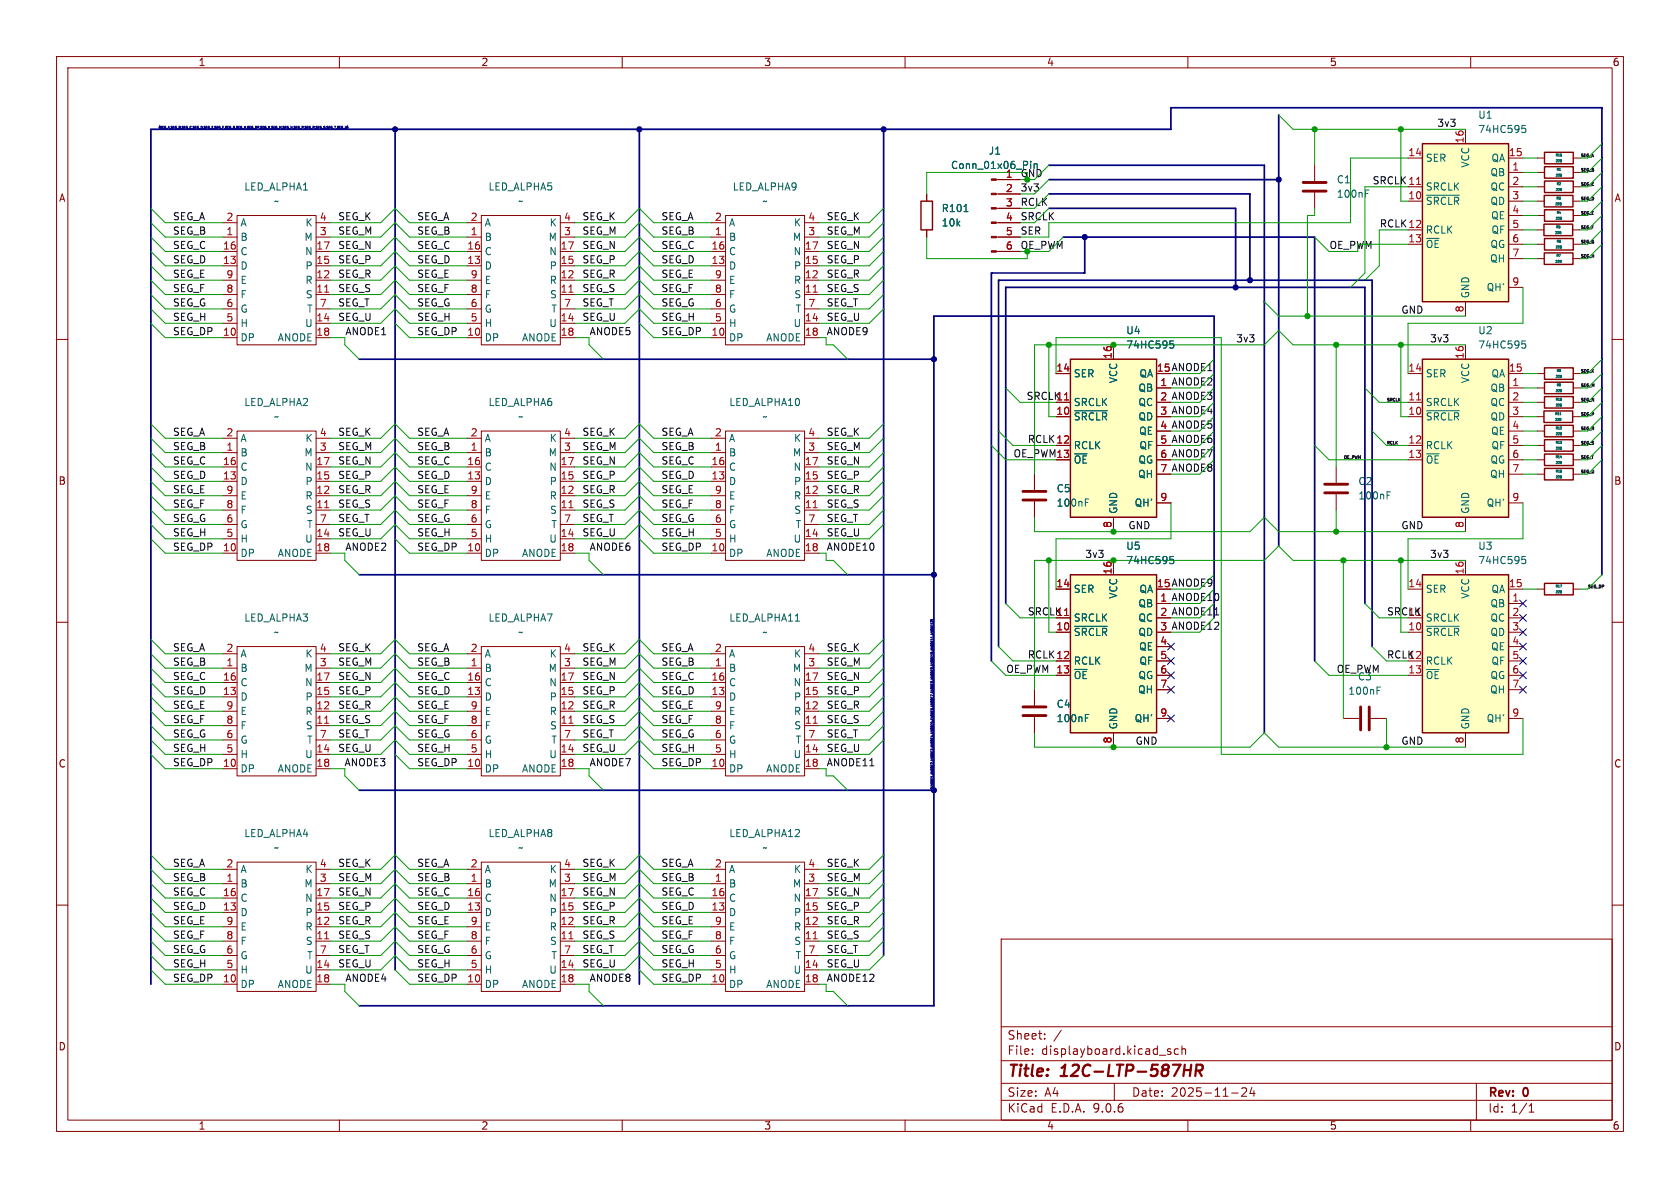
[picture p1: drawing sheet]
<svg xmlns="http://www.w3.org/2000/svg" width="297mm" height="210mm" viewBox="0 0 297 210" stroke-linecap="round" stroke-linejoin="round" font-family="sans-serif">
<defs><g id="words">
<g font-size="2.8" fill="#840000">
<text x="178" y="190.9">Title:</text>
<text x="187.7" y="190.9">12C-LTP-587HR</text>
</g>
<g font-size="2.1" fill="#840000">
<text x="178" y="184">Sheet:</text>
<text x="178" y="186.7">File:</text>
<text x="184.1" y="186.7">displayboard.kicad_sch</text>
<text x="178" y="196.9">KiCad</text>
<text x="178" y="194.1">Size:</text>
<text x="184.7" y="194.1">A4</text>
<text x="185.7" y="196.9">E.D.A.</text>
<text x="193.3" y="196.9">9.0.6</text>
<text x="200" y="194.1">Date:</text>
<text x="207" y="194.1">2025-11-24</text>
<text x="263" y="194.3">Rev:</text>
<text x="263" y="196.9">Id:</text>
<text x="267.1" y="196.9">1/1</text>
<text x="269.4" y="194.3">0</text>
</g>
<g font-size="1.8" fill="#840000">
<text x="35" y="11.9">1</text>
<text x="85" y="11.9">2</text>
<text x="135" y="11.9">3</text>
<text x="185" y="11.9">4</text>
<text x="235" y="11.9">5</text>
<text x="285" y="11.9">6</text>
<text x="10.3" y="35.9">A</text>
<text x="285.3" y="35.9">A</text>
<text x="204.4" y="65.8">15 ANODE1</text>
<text x="205" y="70.9">2 ANODE3</text>
<text x="205" y="75.9">4 ANODE5</text>
<text x="10.3" y="85.9">B</text>
<text x="285.3" y="85.9">B</text>
<text x="204.4" y="103.9">15 ANODE9</text>
<text x="205" y="109">2 ANODE11</text>
<text x="10.3" y="135.9">C</text>
<text x="285.3" y="135.9">C</text>
<text x="10.3" y="185.9">D</text>
<text x="285.3" y="185.9">D</text>
<text x="35" y="199.9">1</text>
<text x="85" y="199.9">2</text>
<text x="135" y="199.9">3</text>
<text x="185" y="199.9">4</text>
<text x="235" y="199.9">5</text>
<text x="285" y="199.9">6</text>
</g>
<g font-size="1.8" fill="#0f0f0f">
<text x="254" y="22.5">3v3</text>
<text x="242.6" y="32.7">SRCLK 11</text>
<text x="30.5" y="41.6">SEG_B</text>
<text x="30.5" y="39">SEG_A</text>
<text x="59.7" y="41.6">SEG_M</text>
<text x="59.7" y="39">SEG_K</text>
<text x="73.7" y="39">SEG_A</text>
<text x="73.7" y="41.6">SEG_B</text>
<text x="102.9" y="39">SEG_K</text>
<text x="102.9" y="41.6">SEG_M</text>
<text x="116.8" y="41.6">SEG_B</text>
<text x="116.8" y="39">SEG_A</text>
<text x="146" y="41.6">SEG_M</text>
<text x="146" y="39">SEG_K</text>
<text x="180.3" y="41.6">SER</text>
<text x="243.8" y="40.3">RCLK 12</text>
<text x="30.5" y="46.6">SEG_D</text>
<text x="30.5" y="44.1">SEG_C</text>
<text x="59.7" y="46.6">SEG_P</text>
<text x="59.7" y="44.1">SEG_N</text>
<text x="73.7" y="46.6">SEG_D</text>
<text x="73.7" y="44.1">SEG_C</text>
<text x="102.9" y="44.1">SEG_N</text>
<text x="102.9" y="46.6">SEG_P</text>
<text x="116.8" y="46.6">SEG_D</text>
<text x="116.8" y="44.1">SEG_C</text>
<text x="146" y="44.1">SEG_N</text>
<text x="146" y="46.6">SEG_P</text>
<text x="30.5" y="51.7">SEG_F</text>
<text x="30.5" y="49.2">SEG_E</text>
<text x="59.7" y="51.7">SEG_S</text>
<text x="59.7" y="49.2">SEG_R</text>
<text x="73.7" y="49.2">SEG_E</text>
<text x="73.7" y="51.7">SEG_F</text>
<text x="102.9" y="49.2">SEG_R</text>
<text x="102.9" y="51.7">SEG_S</text>
<text x="116.8" y="49.2">SEG_E</text>
<text x="116.8" y="51.7">SEG_F</text>
<text x="146" y="49.2">SEG_R</text>
<text x="146" y="51.7">SEG_S</text>
<text x="30.5" y="56.8">SEG_H</text>
<text x="30.5" y="54.3">SEG_G</text>
<text x="30.5" y="59.3">SEG_DP</text>
<text x="59.7" y="56.8">SEG_U</text>
<text x="59.7" y="54.3">SEG_T</text>
<text x="61" y="59.3">ANODE1</text>
<text x="73.7" y="54.3">SEG_G</text>
<text x="73.7" y="59.3">SEG_DP</text>
<text x="73.7" y="56.8">SEG_H</text>
<text x="102.9" y="54.3">SEG_T</text>
<text x="102.9" y="56.8">SEG_U</text>
<text x="104.1" y="59.3">ANODE5</text>
<text x="116.8" y="56.8">SEG_H</text>
<text x="116.8" y="54.3">SEG_G</text>
<text x="116.8" y="59.3">SEG_DP</text>
<text x="146" y="54.3">SEG_T</text>
<text x="146" y="56.8">SEG_U</text>
<text x="146" y="59.3">ANODE9</text>
<text x="247.6" y="55.5">GND</text>
<text x="218.4" y="60.6">3v3</text>
<text x="252.7" y="60.6">3v3</text>
<text x="181.4" y="70.8">SRCLK11</text>
<text x="205" y="68.3">1 ANODE2</text>
<text x="30.5" y="77.1">SEG_A</text>
<text x="59.7" y="77.1">SEG_K</text>
<text x="73.7" y="77.1">SEG_A</text>
<text x="102.9" y="77.1">SEG_K</text>
<text x="116.8" y="77.1">SEG_A</text>
<text x="146" y="77.1">SEG_K</text>
<text x="205" y="73.4">3 ANODE4</text>
<text x="30.5" y="82.2">SEG_C</text>
<text x="30.5" y="79.7">SEG_B</text>
<text x="59.7" y="79.7">SEG_M</text>
<text x="59.7" y="82.2">SEG_N</text>
<text x="73.7" y="79.7">SEG_B</text>
<text x="73.7" y="82.2">SEG_C</text>
<text x="102.9" y="79.7">SEG_M</text>
<text x="102.9" y="82.2">SEG_N</text>
<text x="116.8" y="82.2">SEG_C</text>
<text x="116.8" y="79.7">SEG_B</text>
<text x="146" y="79.7">SEG_M</text>
<text x="146" y="82.2">SEG_N</text>
<text x="179.1" y="80.9">OE_PWM13</text>
<text x="181.6" y="78.4">RCLK 12</text>
<text x="205" y="78.5">5 ANODE6</text>
<text x="205" y="81">6 ANODE7</text>
<text x="205" y="83.6">7 ANODE8</text>
<text x="30.5" y="87.3">SEG_E</text>
<text x="30.5" y="89.8">SEG_F</text>
<text x="30.5" y="84.7">SEG_D</text>
<text x="59.7" y="84.7">SEG_P</text>
<text x="59.7" y="87.3">SEG_R</text>
<text x="59.7" y="89.8">SEG_S</text>
<text x="73.7" y="89.8">SEG_F</text>
<text x="73.7" y="87.3">SEG_E</text>
<text x="73.7" y="84.7">SEG_D</text>
<text x="102.9" y="84.7">SEG_P</text>
<text x="102.9" y="89.8">SEG_S</text>
<text x="102.9" y="87.3">SEG_R</text>
<text x="116.8" y="87.3">SEG_E</text>
<text x="116.8" y="89.8">SEG_F</text>
<text x="116.8" y="84.7">SEG_D</text>
<text x="146" y="84.7">SEG_P</text>
<text x="146" y="87.3">SEG_R</text>
<text x="146" y="89.8">SEG_S</text>
<text x="30.5" y="94.9">SEG_H</text>
<text x="30.5" y="92.4">SEG_G</text>
<text x="59.7" y="92.4">SEG_T</text>
<text x="59.7" y="94.9">SEG_U</text>
<text x="73.7" y="92.4">SEG_G</text>
<text x="73.7" y="94.9">SEG_H</text>
<text x="102.9" y="92.4">SEG_T</text>
<text x="102.9" y="94.9">SEG_U</text>
<text x="116.8" y="94.9">SEG_H</text>
<text x="116.8" y="92.4">SEG_G</text>
<text x="146" y="94.9">SEG_U</text>
<text x="146" y="92.4">SEG_T</text>
<text x="199.4" y="93.6">GND</text>
<text x="247.6" y="93.6">GND</text>
<text x="30.5" y="97.4">SEG_DP</text>
<text x="61" y="97.4">ANODE2</text>
<text x="73.7" y="97.4">SEG_DP</text>
<text x="104.1" y="97.4">ANODE6</text>
<text x="116.8" y="97.4">SEG_DP</text>
<text x="146" y="97.4">ANODE10</text>
<text x="191.8" y="98.7">3v3</text>
<text x="252.7" y="98.7">3v3</text>
<text x="205" y="106.4">1 ANODE10</text>
<text x="181.6" y="108.9">SRCLK</text>
<text x="205" y="111.5">3 ANODE12</text>
<text x="245.1" y="108.9">SRCLK</text>
<text x="248.9" y="109">11</text>
<text x="30.5" y="115.2">SEG_A</text>
<text x="30.5" y="117.8">SEG_B</text>
<text x="59.7" y="115.2">SEG_K</text>
<text x="59.7" y="117.8">SEG_M</text>
<text x="73.7" y="115.2">SEG_A</text>
<text x="73.7" y="117.8">SEG_B</text>
<text x="102.9" y="115.2">SEG_K</text>
<text x="102.9" y="117.8">SEG_M</text>
<text x="116.8" y="117.8">SEG_B</text>
<text x="116.8" y="115.2">SEG_A</text>
<text x="146" y="115.2">SEG_K</text>
<text x="146" y="117.8">SEG_M</text>
<text x="177.8" y="119">OE_PWM 13</text>
<text x="181.6" y="116.5">RCLK 12</text>
<text x="236.2" y="119">OE_PWM</text>
<text x="245.1" y="116.5">RCLK</text>
<text x="248.9" y="116.6">12</text>
<text x="30.5" y="125.4">SEG_E</text>
<text x="30.5" y="120.3">SEG_C</text>
<text x="30.5" y="122.8">SEG_D</text>
<text x="59.7" y="120.3">SEG_N</text>
<text x="59.7" y="125.4">SEG_R</text>
<text x="59.7" y="122.8">SEG_P</text>
<text x="73.7" y="125.4">SEG_E</text>
<text x="73.7" y="122.8">SEG_D</text>
<text x="73.7" y="120.3">SEG_C</text>
<text x="102.9" y="125.4">SEG_R</text>
<text x="102.9" y="122.8">SEG_P</text>
<text x="102.9" y="120.3">SEG_N</text>
<text x="116.8" y="122.8">SEG_D</text>
<text x="116.8" y="120.3">SEG_C</text>
<text x="116.8" y="125.4">SEG_E</text>
<text x="146" y="120.3">SEG_N</text>
<text x="146" y="122.8">SEG_P</text>
<text x="146" y="125.4">SEG_R</text>
<text x="30.5" y="127.9">SEG_F</text>
<text x="30.5" y="130.5">SEG_G</text>
<text x="59.7" y="130.5">SEG_T</text>
<text x="59.7" y="127.9">SEG_S</text>
<text x="73.7" y="130.5">SEG_G</text>
<text x="73.7" y="127.9">SEG_F</text>
<text x="102.9" y="130.5">SEG_T</text>
<text x="102.9" y="127.9">SEG_S</text>
<text x="116.8" y="127.9">SEG_F</text>
<text x="116.8" y="130.5">SEG_G</text>
<text x="146" y="130.5">SEG_T</text>
<text x="146" y="127.9">SEG_S</text>
<text x="200.7" y="131.7">GND</text>
<text x="247.6" y="131.7">GND</text>
<text x="30.5" y="133">SEG_H</text>
<text x="30.5" y="135.5">SEG_DP</text>
<text x="59.7" y="133">SEG_U</text>
<text x="60.8" y="135.5">ANODE3</text>
<text x="73.7" y="135.5">SEG_DP</text>
<text x="73.7" y="133">SEG_H</text>
<text x="102.9" y="133">SEG_U</text>
<text x="104.1" y="135.5">ANODE7</text>
<text x="116.8" y="135.5">SEG_DP</text>
<text x="116.8" y="133">SEG_H</text>
<text x="146" y="133">SEG_U</text>
<text x="146" y="135.5">ANODE11</text>
<text x="30.5" y="155.9">SEG_B</text>
<text x="30.5" y="153.3">SEG_A</text>
<text x="59.7" y="153.3">SEG_K</text>
<text x="59.7" y="155.9">SEG_M</text>
<text x="73.7" y="153.3">SEG_A</text>
<text x="73.7" y="155.9">SEG_B</text>
<text x="102.9" y="155.9">SEG_M</text>
<text x="102.9" y="153.3">SEG_K</text>
<text x="116.8" y="153.3">SEG_A</text>
<text x="116.8" y="155.9">SEG_B</text>
<text x="146" y="155.9">SEG_M</text>
<text x="146" y="153.3">SEG_K</text>
<text x="30.5" y="160.9">SEG_D</text>
<text x="30.5" y="158.4">SEG_C</text>
<text x="59.7" y="158.4">SEG_N</text>
<text x="59.7" y="160.9">SEG_P</text>
<text x="73.7" y="158.4">SEG_C</text>
<text x="73.7" y="160.9">SEG_D</text>
<text x="102.9" y="160.9">SEG_P</text>
<text x="102.9" y="158.4">SEG_N</text>
<text x="116.8" y="158.4">SEG_C</text>
<text x="116.8" y="160.9">SEG_D</text>
<text x="146" y="160.9">SEG_P</text>
<text x="146" y="158.4">SEG_N</text>
<text x="30.5" y="166">SEG_F</text>
<text x="30.5" y="163.5">SEG_E</text>
<text x="59.7" y="166">SEG_S</text>
<text x="59.7" y="163.5">SEG_R</text>
<text x="73.7" y="163.5">SEG_E</text>
<text x="73.7" y="166">SEG_F</text>
<text x="102.9" y="166">SEG_S</text>
<text x="102.9" y="163.5">SEG_R</text>
<text x="116.8" y="163.5">SEG_E</text>
<text x="116.8" y="166">SEG_F</text>
<text x="146" y="163.5">SEG_R</text>
<text x="146" y="166">SEG_S</text>
<text x="30.5" y="171.1">SEG_H</text>
<text x="30.5" y="168.6">SEG_G</text>
<text x="30.5" y="173.6">SEG_DP</text>
<text x="59.7" y="168.6">SEG_T</text>
<text x="59.7" y="171.1">SEG_U</text>
<text x="61" y="173.6">ANODE4</text>
<text x="73.7" y="173.6">SEG_DP</text>
<text x="73.7" y="168.6">SEG_G</text>
<text x="73.7" y="171.1">SEG_H</text>
<text x="102.9" y="171.1">SEG_U</text>
<text x="102.9" y="168.6">SEG_T</text>
<text x="104.1" y="173.6">ANODE8</text>
<text x="116.8" y="168.6">SEG_G</text>
<text x="116.8" y="171.1">SEG_H</text>
<text x="116.8" y="173.6">SEG_DP</text>
<text x="146" y="173.6">ANODE12</text>
<text x="146" y="168.6">SEG_T</text>
<text x="146" y="171.1">SEG_U</text>
</g>
<g font-size="1.8" fill="#006464">
<text x="261.2" y="21.2">U1</text>
<text x="261.2" y="23.7">74HC595</text>
<text x="174.7" y="27.5">J1</text>
<text x="252" y="28.8">SER</text>
<text x="259.9" y="29.7" transform="rotate(-90 259.9 29.7)">VCC</text>
<text x="263.6" y="28.8">QA</text>
<text x="43.1" y="33.9">LED_ALPHA1</text>
<text x="86.3" y="33.9">LED_ALPHA5</text>
<text x="129.4" y="33.9">LED_ALPHA9</text>
<text x="168" y="30.1">Conn_01x06_Pin</text>
<text x="236.2" y="32.6">C1</text>
<text x="236.2" y="35.2">100nF</text>
<text x="252" y="33.9">SRCLK</text>
<text x="263.4" y="31.3">QB</text>
<text x="263.4" y="33.9">QC</text>
<text x="42.4" y="40.2">A</text>
<text x="48.3" y="36.4">~</text>
<text x="53.9" y="40.2">K</text>
<text x="85.6" y="40.2">A</text>
<text x="91.5" y="36.4">~</text>
<text x="97.1" y="40.2">K</text>
<text x="128.8" y="40.2">A</text>
<text x="134.7" y="36.4">~</text>
<text x="140.3" y="40.2">K</text>
<text x="166.4" y="37.7">R101</text>
<text x="166.4" y="40.2">10k</text>
<text x="252" y="36.4">~{SRCLR}</text>
<text x="252" y="41.5">RCLK</text>
<text x="263.4" y="36.4">QD</text>
<text x="263.5" y="39">QE</text>
<text x="263.6" y="41.5">QF</text>
<text x="42.4" y="42.8">B</text>
<text x="42.4" y="45.3">C</text>
<text x="42.4" y="47.9">D</text>
<text x="53.7" y="42.8">M</text>
<text x="53.8" y="45.3">N</text>
<text x="53.9" y="47.9">P</text>
<text x="85.6" y="42.8">B</text>
<text x="85.6" y="45.3">C</text>
<text x="85.6" y="47.9">D</text>
<text x="96.9" y="42.8">M</text>
<text x="97" y="45.3">N</text>
<text x="97.1" y="47.9">P</text>
<text x="128.8" y="42.8">B</text>
<text x="128.8" y="45.3">C</text>
<text x="128.8" y="47.9">D</text>
<text x="140.1" y="42.8">M</text>
<text x="140.2" y="45.3">N</text>
<text x="140.3" y="47.9">P</text>
<text x="252" y="44">~{OE}</text>
<text x="263.3" y="46.6">QH</text>
<text x="263.4" y="44">QG</text>
<text x="42.4" y="50.4">E</text>
<text x="42.4" y="52.9">F</text>
<text x="53.9" y="50.4">R</text>
<text x="54" y="52.9">S</text>
<text x="85.6" y="50.4">E</text>
<text x="85.6" y="52.9">F</text>
<text x="97.1" y="50.4">R</text>
<text x="97.1" y="52.9">S</text>
<text x="128.8" y="50.4">E</text>
<text x="128.8" y="52.9">F</text>
<text x="140.3" y="50.4">R</text>
<text x="140.3" y="52.9">S</text>
<text x="259.9" y="52.8" transform="rotate(-90 259.9 52.8)">GND</text>
<text x="262.7" y="51.7">QH'</text>
<text x="42.4" y="55.5">G</text>
<text x="42.4" y="58">H</text>
<text x="53.8" y="58">U</text>
<text x="54.2" y="55.5">T</text>
<text x="85.6" y="55.5">G</text>
<text x="85.6" y="58">H</text>
<text x="97" y="58">U</text>
<text x="97.4" y="55.5">T</text>
<text x="128.8" y="55.5">G</text>
<text x="128.8" y="58">H</text>
<text x="140.2" y="58">U</text>
<text x="140.6" y="55.5">T</text>
<text x="199" y="59.3">U4</text>
<text x="261.2" y="59.3">U2</text>
<text x="42.4" y="60.6">DP</text>
<text x="49" y="60.6">ANODE</text>
<text x="85.6" y="60.6">DP</text>
<text x="92.2" y="60.6">ANODE</text>
<text x="128.8" y="60.6">DP</text>
<text x="135.4" y="60.6">ANODE</text>
<text x="199" y="61.8">74HC595</text>
<text x="261.2" y="61.8">74HC595</text>
<text x="43.1" y="72">LED_ALPHA2</text>
<text x="86.3" y="72">LED_ALPHA6</text>
<text x="128.8" y="72">LED_ALPHA10</text>
<text x="189.7" y="66.9">SER</text>
<text x="189.7" y="72">SRCLK</text>
<text x="197.7" y="67.8" transform="rotate(-90 197.7 67.8)">VCC</text>
<text x="201.2" y="69.4">QB</text>
<text x="201.2" y="72">QC</text>
<text x="201.3" y="66.9">QA</text>
<text x="252" y="66.9">SER</text>
<text x="252" y="72">SRCLK</text>
<text x="259.9" y="67.8" transform="rotate(-90 259.9 67.8)">VCC</text>
<text x="263.4" y="69.4">QB</text>
<text x="263.4" y="72">QC</text>
<text x="263.6" y="66.9">QA</text>
<text x="48.3" y="74.5">~</text>
<text x="91.5" y="74.5">~</text>
<text x="134.7" y="74.5">~</text>
<text x="189.7" y="74.5">~{SRCLR}</text>
<text x="201.2" y="74.5">QD</text>
<text x="201.3" y="77.1">QE</text>
<text x="252" y="74.5">~{SRCLR}</text>
<text x="263.4" y="74.5">QD</text>
<text x="263.5" y="77.1">QE</text>
<text x="42.4" y="78.3">A</text>
<text x="42.4" y="80.9">B</text>
<text x="42.4" y="83.4">C</text>
<text x="53.7" y="80.9">M</text>
<text x="53.8" y="83.4">N</text>
<text x="53.9" y="78.3">K</text>
<text x="85.6" y="78.3">A</text>
<text x="85.6" y="80.9">B</text>
<text x="85.6" y="83.4">C</text>
<text x="96.9" y="80.9">M</text>
<text x="97" y="83.4">N</text>
<text x="97.1" y="78.3">K</text>
<text x="128.8" y="78.3">A</text>
<text x="128.8" y="80.9">B</text>
<text x="128.8" y="83.4">C</text>
<text x="140.1" y="80.9">M</text>
<text x="140.2" y="83.4">N</text>
<text x="140.3" y="78.3">K</text>
<text x="189.7" y="79.6">RCLK</text>
<text x="189.7" y="82.1">~{OE}</text>
<text x="201.2" y="82.1">QG</text>
<text x="201.3" y="79.6">QF</text>
<text x="252" y="79.6">RCLK</text>
<text x="252" y="82.1">~{OE}</text>
<text x="263.4" y="82.1">QG</text>
<text x="263.6" y="79.6">QF</text>
<text x="42.4" y="86">D</text>
<text x="42.4" y="88.5">E</text>
<text x="53.9" y="86">P</text>
<text x="53.9" y="88.5">R</text>
<text x="85.6" y="86">D</text>
<text x="85.6" y="88.5">E</text>
<text x="97.1" y="86">P</text>
<text x="97.1" y="88.5">R</text>
<text x="128.8" y="86">D</text>
<text x="128.8" y="88.5">E</text>
<text x="140.3" y="86">P</text>
<text x="140.3" y="88.5">R</text>
<text x="186.7" y="87.2">C5</text>
<text x="186.7" y="89.8">100nF</text>
<text x="200.5" y="89.8">QH'</text>
<text x="201.1" y="84.7">QH</text>
<text x="240" y="86">C2</text>
<text x="240" y="88.5">100nF</text>
<text x="262.7" y="89.8">QH'</text>
<text x="263.3" y="84.7">QH</text>
<text x="42.4" y="91">F</text>
<text x="42.4" y="93.6">G</text>
<text x="54" y="91">S</text>
<text x="54.2" y="93.6">T</text>
<text x="85.6" y="91">F</text>
<text x="85.6" y="93.6">G</text>
<text x="97.1" y="91">S</text>
<text x="97.4" y="93.6">T</text>
<text x="128.8" y="91">F</text>
<text x="128.8" y="93.6">G</text>
<text x="140.3" y="91">S</text>
<text x="140.6" y="93.6">T</text>
<text x="197.7" y="90.9" transform="rotate(-90 197.7 90.9)">GND</text>
<text x="259.9" y="90.9" transform="rotate(-90 259.9 90.9)">GND</text>
<text x="42.4" y="96.1">H</text>
<text x="42.4" y="98.7">DP</text>
<text x="49" y="98.7">ANODE</text>
<text x="53.8" y="96.1">U</text>
<text x="85.6" y="96.1">H</text>
<text x="85.6" y="98.7">DP</text>
<text x="92.2" y="98.7">ANODE</text>
<text x="97" y="96.1">U</text>
<text x="128.8" y="96.1">H</text>
<text x="128.8" y="98.7">DP</text>
<text x="135.4" y="98.7">ANODE</text>
<text x="140.2" y="96.1">U</text>
<text x="199" y="97.4">U5</text>
<text x="199" y="99.9">74HC595</text>
<text x="261.2" y="97.4">U3</text>
<text x="261.2" y="99.9">74HC595</text>
<text x="189.7" y="105">SER</text>
<text x="197.7" y="105.9" transform="rotate(-90 197.7 105.9)">VCC</text>
<text x="201.2" y="107.5">QB</text>
<text x="201.3" y="105">QA</text>
<text x="252" y="105">SER</text>
<text x="259.9" y="105.9" transform="rotate(-90 259.9 105.9)">VCC</text>
<text x="263.4" y="107.5">QB</text>
<text x="263.6" y="105">QA</text>
<text x="43.1" y="110.1">LED_ALPHA3</text>
<text x="48.3" y="112.6">~</text>
<text x="86.3" y="110.1">LED_ALPHA7</text>
<text x="91.5" y="112.6">~</text>
<text x="128.8" y="110.1">LED_ALPHA11</text>
<text x="134.7" y="112.6">~</text>
<text x="189.7" y="110.1">SRCLK</text>
<text x="189.7" y="112.6">~{SRCLR}</text>
<text x="201.2" y="110.1">QC</text>
<text x="201.2" y="112.6">QD</text>
<text x="252" y="110.1">SRCLK</text>
<text x="252" y="112.6">~{SRCLR}</text>
<text x="263.4" y="110.1">QC</text>
<text x="263.4" y="112.6">QD</text>
<text x="42.4" y="116.4">A</text>
<text x="42.4" y="119">B</text>
<text x="53.7" y="119">M</text>
<text x="53.9" y="116.4">K</text>
<text x="85.6" y="116.4">A</text>
<text x="85.6" y="119">B</text>
<text x="96.9" y="119">M</text>
<text x="97.1" y="116.4">K</text>
<text x="128.8" y="116.4">A</text>
<text x="128.8" y="119">B</text>
<text x="140.1" y="119">M</text>
<text x="140.3" y="116.4">K</text>
<text x="189.7" y="117.7">RCLK</text>
<text x="201.3" y="115.2">QE</text>
<text x="201.3" y="117.7">QF</text>
<text x="252" y="117.7">RCLK</text>
<text x="263.5" y="115.2">QE</text>
<text x="263.6" y="117.7">QF</text>
<text x="42.4" y="121.5">C</text>
<text x="42.4" y="124.1">D</text>
<text x="53.8" y="121.5">N</text>
<text x="53.9" y="124.1">P</text>
<text x="85.6" y="121.5">C</text>
<text x="85.6" y="124.1">D</text>
<text x="97" y="121.5">N</text>
<text x="97.1" y="124.1">P</text>
<text x="128.8" y="121.5">C</text>
<text x="128.8" y="124.1">D</text>
<text x="140.2" y="121.5">N</text>
<text x="140.3" y="124.1">P</text>
<text x="186.7" y="125.3">C4</text>
<text x="189.7" y="120.2">~{OE}</text>
<text x="201.1" y="122.8">QH</text>
<text x="201.2" y="120.2">QG</text>
<text x="238.3" y="123">100nF</text>
<text x="240" y="120.5">C3</text>
<text x="252" y="120.2">~{OE}</text>
<text x="263.3" y="122.8">QH</text>
<text x="263.4" y="120.2">QG</text>
<text x="42.4" y="126.6">E</text>
<text x="42.4" y="129.1">F</text>
<text x="42.4" y="131.7">G</text>
<text x="53.9" y="126.6">R</text>
<text x="54" y="129.1">S</text>
<text x="54.2" y="131.7">T</text>
<text x="85.6" y="126.6">E</text>
<text x="85.6" y="129.1">F</text>
<text x="85.6" y="131.7">G</text>
<text x="97.1" y="126.6">R</text>
<text x="97.1" y="129.1">S</text>
<text x="97.4" y="131.7">T</text>
<text x="128.8" y="126.6">E</text>
<text x="128.8" y="129.1">F</text>
<text x="128.8" y="131.7">G</text>
<text x="140.3" y="126.6">R</text>
<text x="140.3" y="129.1">S</text>
<text x="140.6" y="131.7">T</text>
<text x="186.7" y="127.9">100nF</text>
<text x="197.7" y="129" transform="rotate(-90 197.7 129)">GND</text>
<text x="200.5" y="127.9">QH'</text>
<text x="259.9" y="129" transform="rotate(-90 259.9 129)">GND</text>
<text x="262.7" y="127.9">QH'</text>
<text x="42.4" y="134.2">H</text>
<text x="42.4" y="136.8">DP</text>
<text x="49" y="136.8">ANODE</text>
<text x="53.8" y="134.2">U</text>
<text x="85.6" y="134.2">H</text>
<text x="85.6" y="136.8">DP</text>
<text x="92.2" y="136.8">ANODE</text>
<text x="97" y="134.2">U</text>
<text x="128.8" y="134.2">H</text>
<text x="128.8" y="136.8">DP</text>
<text x="135.4" y="136.8">ANODE</text>
<text x="140.2" y="134.2">U</text>
<text x="43.1" y="148.2">LED_ALPHA4</text>
<text x="86.3" y="148.2">LED_ALPHA8</text>
<text x="128.8" y="148.2">LED_ALPHA12</text>
<text x="42.4" y="154.5">A</text>
<text x="48.3" y="150.7">~</text>
<text x="53.9" y="154.5">K</text>
<text x="85.6" y="154.5">A</text>
<text x="91.5" y="150.7">~</text>
<text x="97.1" y="154.5">K</text>
<text x="128.8" y="154.5">A</text>
<text x="134.7" y="150.7">~</text>
<text x="140.3" y="154.5">K</text>
<text x="42.4" y="157.1">B</text>
<text x="42.4" y="159.6">C</text>
<text x="53.7" y="157.1">M</text>
<text x="53.8" y="159.6">N</text>
<text x="85.6" y="157.1">B</text>
<text x="85.6" y="159.6">C</text>
<text x="96.9" y="157.1">M</text>
<text x="97" y="159.6">N</text>
<text x="128.8" y="157.1">B</text>
<text x="128.8" y="159.6">C</text>
<text x="140.1" y="157.1">M</text>
<text x="140.2" y="159.6">N</text>
<text x="42.4" y="162.2">D</text>
<text x="42.4" y="164.7">E</text>
<text x="42.4" y="167.2">F</text>
<text x="53.9" y="162.2">P</text>
<text x="53.9" y="164.7">R</text>
<text x="54" y="167.2">S</text>
<text x="85.6" y="162.2">D</text>
<text x="85.6" y="164.7">E</text>
<text x="85.6" y="167.2">F</text>
<text x="97.1" y="162.2">P</text>
<text x="97.1" y="164.7">R</text>
<text x="97.1" y="167.2">S</text>
<text x="128.8" y="162.2">D</text>
<text x="128.8" y="164.7">E</text>
<text x="128.8" y="167.2">F</text>
<text x="140.3" y="162.2">P</text>
<text x="140.3" y="164.7">R</text>
<text x="140.3" y="167.2">S</text>
<text x="42.4" y="169.8">G</text>
<text x="42.4" y="172.3">H</text>
<text x="53.8" y="172.3">U</text>
<text x="54.2" y="169.8">T</text>
<text x="85.6" y="169.8">G</text>
<text x="85.6" y="172.3">H</text>
<text x="97" y="172.3">U</text>
<text x="97.4" y="169.8">T</text>
<text x="128.8" y="169.8">G</text>
<text x="128.8" y="172.3">H</text>
<text x="140.2" y="172.3">U</text>
<text x="140.6" y="169.8">T</text>
<text x="42.4" y="174.9">DP</text>
<text x="49" y="174.9">ANODE</text>
<text x="85.6" y="174.9">DP</text>
<text x="92.2" y="174.9">ANODE</text>
<text x="128.8" y="174.9">DP</text>
<text x="135.4" y="174.9">ANODE</text>
</g>
<g font-size="1.8" fill="#a90000">
<text x="248.9" y="27.7">14</text>
<text x="258.8" y="25.4" transform="rotate(-90 258.8 25.4)">16</text>
<text x="266.7" y="27.7">15</text>
<text x="177.7" y="31.5">1</text>
<text x="177.7" y="34">2</text>
<text x="248.9" y="35.3">10</text>
<text x="267.3" y="30.2">1</text>
<text x="267.3" y="32.8">2</text>
<text x="267.3" y="35.3">3</text>
<text x="39.9" y="39.1">2</text>
<text x="39.9" y="41.7">1</text>
<text x="56.4" y="39.1">4</text>
<text x="56.4" y="41.7">3</text>
<text x="83.1" y="39.1">2</text>
<text x="83.1" y="41.7">1</text>
<text x="99.6" y="39.1">4</text>
<text x="99.6" y="41.7">3</text>
<text x="126.3" y="39.1">2</text>
<text x="126.3" y="41.7">1</text>
<text x="142.8" y="39.1">4</text>
<text x="142.8" y="41.7">3</text>
<text x="177.7" y="36.6">3</text>
<text x="177.7" y="39.1">4</text>
<text x="177.7" y="41.7">5</text>
<text x="267.3" y="37.8">4</text>
<text x="267.3" y="40.4">5</text>
<text x="39.3" y="44.2">16</text>
<text x="39.3" y="46.7">13</text>
<text x="55.8" y="44.2">17</text>
<text x="55.8" y="46.7">15</text>
<text x="82.5" y="44.2">16</text>
<text x="82.5" y="46.7">13</text>
<text x="99" y="44.2">17</text>
<text x="99" y="46.7">15</text>
<text x="125.7" y="44.2">16</text>
<text x="125.7" y="46.7">13</text>
<text x="142.2" y="44.2">17</text>
<text x="142.2" y="46.7">15</text>
<text x="177.7" y="44.2">6</text>
<text x="248.9" y="42.9">13</text>
<text x="267.3" y="42.9">6</text>
<text x="267.3" y="45.5">7</text>
<text x="39.9" y="49.3">9</text>
<text x="39.9" y="51.8">8</text>
<text x="55.8" y="49.3">12</text>
<text x="55.8" y="51.8">11</text>
<text x="83.1" y="49.3">9</text>
<text x="83.1" y="51.8">8</text>
<text x="99" y="49.3">12</text>
<text x="99" y="51.8">11</text>
<text x="126.3" y="49.3">9</text>
<text x="126.3" y="51.8">8</text>
<text x="142.2" y="49.3">12</text>
<text x="142.2" y="51.8">11</text>
<text x="267.3" y="50.5">9</text>
<text x="39.3" y="59.4">10</text>
<text x="39.9" y="54.4">6</text>
<text x="39.9" y="56.9">5</text>
<text x="55.8" y="56.9">14</text>
<text x="55.8" y="59.4">18</text>
<text x="56.4" y="54.4">7</text>
<text x="82.5" y="59.4">10</text>
<text x="83.1" y="54.4">6</text>
<text x="83.1" y="56.9">5</text>
<text x="99" y="56.9">14</text>
<text x="99" y="59.4">18</text>
<text x="99.6" y="54.4">7</text>
<text x="125.7" y="59.4">10</text>
<text x="126.3" y="54.4">6</text>
<text x="126.3" y="56.9">5</text>
<text x="142.2" y="56.9">14</text>
<text x="142.2" y="59.4">18</text>
<text x="142.8" y="54.4">7</text>
<text x="258.8" y="55.3" transform="rotate(-90 258.8 55.3)">8</text>
<text x="186.6" y="65.8">14</text>
<text x="196.6" y="63.5" transform="rotate(-90 196.6 63.5)">16</text>
<text x="204.4" y="65.8">15</text>
<text x="248.9" y="65.8">14</text>
<text x="258.8" y="63.5" transform="rotate(-90 258.8 63.5)">16</text>
<text x="266.7" y="65.8">15</text>
<text x="186.6" y="70.9">11</text>
<text x="205" y="68.3">1</text>
<text x="205" y="70.9">2</text>
<text x="248.9" y="70.9">11</text>
<text x="267.3" y="68.3">1</text>
<text x="267.3" y="70.9">2</text>
<text x="39.9" y="77.2">2</text>
<text x="56.4" y="77.2">4</text>
<text x="83.1" y="77.2">2</text>
<text x="99.6" y="77.2">4</text>
<text x="126.3" y="77.2">2</text>
<text x="142.8" y="77.2">4</text>
<text x="186.6" y="73.4">10</text>
<text x="205" y="73.4">3</text>
<text x="205" y="75.9">4</text>
<text x="248.9" y="73.4">10</text>
<text x="267.3" y="73.4">3</text>
<text x="267.3" y="75.9">4</text>
<text x="39.3" y="82.3">16</text>
<text x="39.9" y="79.8">1</text>
<text x="55.8" y="82.3">17</text>
<text x="56.4" y="79.8">3</text>
<text x="82.5" y="82.3">16</text>
<text x="83.1" y="79.8">1</text>
<text x="99" y="82.3">17</text>
<text x="99.6" y="79.8">3</text>
<text x="125.7" y="82.3">16</text>
<text x="126.3" y="79.8">1</text>
<text x="142.2" y="82.3">17</text>
<text x="142.8" y="79.8">3</text>
<text x="186.6" y="78.5">12</text>
<text x="186.6" y="81">13</text>
<text x="205" y="78.5">5</text>
<text x="205" y="81">6</text>
<text x="205" y="83.6">7</text>
<text x="248.9" y="78.5">12</text>
<text x="248.9" y="81">13</text>
<text x="267.3" y="78.5">5</text>
<text x="267.3" y="81">6</text>
<text x="267.3" y="83.6">7</text>
<text x="39.3" y="84.8">13</text>
<text x="39.9" y="87.4">9</text>
<text x="39.9" y="89.9">8</text>
<text x="55.8" y="84.8">15</text>
<text x="55.8" y="87.4">12</text>
<text x="55.8" y="89.9">11</text>
<text x="82.5" y="84.8">13</text>
<text x="83.1" y="87.4">9</text>
<text x="83.1" y="89.9">8</text>
<text x="99" y="84.8">15</text>
<text x="99" y="87.4">12</text>
<text x="99" y="89.9">11</text>
<text x="125.7" y="84.8">13</text>
<text x="126.3" y="87.4">9</text>
<text x="126.3" y="89.9">8</text>
<text x="142.2" y="84.8">15</text>
<text x="142.2" y="87.4">12</text>
<text x="142.2" y="89.9">11</text>
<text x="205" y="88.6">9</text>
<text x="267.3" y="88.6">9</text>
<text x="39.9" y="92.5">6</text>
<text x="39.9" y="95">5</text>
<text x="55.8" y="95">14</text>
<text x="56.4" y="92.5">7</text>
<text x="83.1" y="92.5">6</text>
<text x="83.1" y="95">5</text>
<text x="99" y="95">14</text>
<text x="99.6" y="92.5">7</text>
<text x="126.3" y="92.5">6</text>
<text x="126.3" y="95">5</text>
<text x="142.2" y="95">14</text>
<text x="142.8" y="92.5">7</text>
<text x="196.6" y="93.4" transform="rotate(-90 196.6 93.4)">8</text>
<text x="258.8" y="93.4" transform="rotate(-90 258.8 93.4)">8</text>
<text x="39.3" y="97.5">10</text>
<text x="55.8" y="97.5">18</text>
<text x="82.5" y="97.5">10</text>
<text x="99" y="97.5">18</text>
<text x="125.7" y="97.5">10</text>
<text x="142.2" y="97.5">18</text>
<text x="196.6" y="101.6" transform="rotate(-90 196.6 101.6)">16</text>
<text x="258.8" y="101.6" transform="rotate(-90 258.8 101.6)">16</text>
<text x="186.6" y="103.9">14</text>
<text x="204.4" y="103.9">15</text>
<text x="205" y="106.4">1</text>
<text x="248.9" y="103.9">14</text>
<text x="266.7" y="103.9">15</text>
<text x="267.3" y="106.4">1</text>
<text x="186.6" y="109">11</text>
<text x="186.6" y="111.5">10</text>
<text x="205" y="109">2</text>
<text x="205" y="111.5">3</text>
<text x="248.9" y="111.5">10</text>
<text x="267.3" y="109">2</text>
<text x="267.3" y="111.5">3</text>
<text x="39.9" y="115.3">2</text>
<text x="39.9" y="117.9">1</text>
<text x="56.4" y="115.3">4</text>
<text x="56.4" y="117.9">3</text>
<text x="83.1" y="115.3">2</text>
<text x="83.1" y="117.9">1</text>
<text x="99.6" y="115.3">4</text>
<text x="99.6" y="117.9">3</text>
<text x="126.3" y="115.3">2</text>
<text x="126.3" y="117.9">1</text>
<text x="142.8" y="115.3">4</text>
<text x="142.8" y="117.9">3</text>
<text x="186.6" y="116.6">12</text>
<text x="186.6" y="119.1">13</text>
<text x="205" y="114">4</text>
<text x="205" y="116.6">5</text>
<text x="205" y="119.1">6</text>
<text x="248.9" y="119.1">13</text>
<text x="267.3" y="114">4</text>
<text x="267.3" y="116.6">5</text>
<text x="267.3" y="119.1">6</text>
<text x="39.3" y="120.4">16</text>
<text x="39.3" y="122.9">13</text>
<text x="39.9" y="125.5">9</text>
<text x="55.8" y="120.4">17</text>
<text x="55.8" y="122.9">15</text>
<text x="55.8" y="125.5">12</text>
<text x="82.5" y="120.4">16</text>
<text x="82.5" y="122.9">13</text>
<text x="83.1" y="125.5">9</text>
<text x="99" y="120.4">17</text>
<text x="99" y="122.9">15</text>
<text x="99" y="125.5">12</text>
<text x="125.7" y="120.4">16</text>
<text x="125.7" y="122.9">13</text>
<text x="126.3" y="125.5">9</text>
<text x="142.2" y="120.4">17</text>
<text x="142.2" y="122.9">15</text>
<text x="142.2" y="125.5">12</text>
<text x="205" y="121.7">7</text>
<text x="267.3" y="121.7">7</text>
<text x="39.9" y="128">8</text>
<text x="39.9" y="130.6">6</text>
<text x="55.8" y="128">11</text>
<text x="56.4" y="130.6">7</text>
<text x="83.1" y="128">8</text>
<text x="83.1" y="130.6">6</text>
<text x="99" y="128">11</text>
<text x="99.6" y="130.6">7</text>
<text x="126.3" y="128">8</text>
<text x="126.3" y="130.6">6</text>
<text x="142.2" y="128">11</text>
<text x="142.8" y="130.6">7</text>
<text x="196.6" y="131.5" transform="rotate(-90 196.6 131.5)">8</text>
<text x="205" y="126.7">9</text>
<text x="258.8" y="131.5" transform="rotate(-90 258.8 131.5)">8</text>
<text x="267.3" y="126.7">9</text>
<text x="39.3" y="135.6">10</text>
<text x="39.9" y="133.1">5</text>
<text x="55.8" y="133.1">14</text>
<text x="55.8" y="135.6">18</text>
<text x="82.5" y="135.6">10</text>
<text x="83.1" y="133.1">5</text>
<text x="99" y="133.1">14</text>
<text x="99" y="135.6">18</text>
<text x="125.7" y="135.6">10</text>
<text x="126.3" y="133.1">5</text>
<text x="142.2" y="133.1">14</text>
<text x="142.2" y="135.6">18</text>
<text x="39.9" y="153.4">2</text>
<text x="39.9" y="156">1</text>
<text x="56.4" y="153.4">4</text>
<text x="56.4" y="156">3</text>
<text x="83.1" y="153.4">2</text>
<text x="83.1" y="156">1</text>
<text x="99.6" y="153.4">4</text>
<text x="99.6" y="156">3</text>
<text x="126.3" y="153.4">2</text>
<text x="126.3" y="156">1</text>
<text x="142.8" y="153.4">4</text>
<text x="142.8" y="156">3</text>
<text x="39.3" y="158.5">16</text>
<text x="39.3" y="161">13</text>
<text x="55.8" y="158.5">17</text>
<text x="55.8" y="161">15</text>
<text x="82.5" y="158.5">16</text>
<text x="82.5" y="161">13</text>
<text x="99" y="158.5">17</text>
<text x="99" y="161">15</text>
<text x="125.7" y="158.5">16</text>
<text x="125.7" y="161">13</text>
<text x="142.2" y="158.5">17</text>
<text x="142.2" y="161">15</text>
<text x="39.9" y="163.6">9</text>
<text x="39.9" y="166.1">8</text>
<text x="55.8" y="163.6">12</text>
<text x="55.8" y="166.1">11</text>
<text x="83.1" y="163.6">9</text>
<text x="83.1" y="166.1">8</text>
<text x="99" y="163.6">12</text>
<text x="99" y="166.1">11</text>
<text x="126.3" y="163.6">9</text>
<text x="126.3" y="166.1">8</text>
<text x="142.2" y="163.6">12</text>
<text x="142.2" y="166.1">11</text>
<text x="39.3" y="173.7">10</text>
<text x="39.9" y="168.7">6</text>
<text x="39.9" y="171.2">5</text>
<text x="55.8" y="171.2">14</text>
<text x="55.8" y="173.7">18</text>
<text x="56.4" y="168.7">7</text>
<text x="82.5" y="173.7">10</text>
<text x="83.1" y="168.7">6</text>
<text x="83.1" y="171.2">5</text>
<text x="99" y="171.2">14</text>
<text x="99" y="173.7">18</text>
<text x="99.6" y="168.7">7</text>
<text x="125.7" y="173.7">10</text>
<text x="126.3" y="168.7">6</text>
<text x="126.3" y="171.2">5</text>
<text x="142.2" y="171.2">14</text>
<text x="142.2" y="173.7">18</text>
<text x="142.8" y="168.7">7</text>
</g>
<g font-size="1.8" fill="#009600">
<text x="180.3" y="33.9">3v3</text>
<text x="180.3" y="31.4">GND</text>
<text x="180.3" y="39">SRCLK</text>
<text x="180.3" y="36.5">RCLK</text>
<text x="180.3" y="44.1">OE_PWM</text>
<text x="234.9" y="44.1">OE_PWM</text>
</g>
<g font-size=".7" fill="#0f0f0f">
<text x="279.4" y="27.8">SEG_A</text>
<text x="279.4" y="35.4">SEG_D</text>
<text x="279.4" y="32.9">SEG_C</text>
<text x="279.4" y="30.3">SEG_B</text>
<text x="279.4" y="40.5">SEG_F</text>
<text x="279.4" y="38">SEG_E</text>
<text x="279.4" y="45.6">SEG_H</text>
<text x="279.4" y="43">SEG_G</text>
<text x="279.4" y="65.9">SEG_K</text>
<text x="245.1" y="71">SRCLK</text>
<text x="279.4" y="68.4">SEG_M</text>
<text x="279.4" y="71">SEG_N</text>
<text x="279.4" y="76.1">SEG_R</text>
<text x="279.4" y="73.5">SEG_P</text>
<text x="237.5" y="81.1">OE_PWM</text>
<text x="245.1" y="78.6">RCLK</text>
<text x="279.4" y="81.1">SEG_T</text>
<text x="279.4" y="78.6">SEG_S</text>
<text x="279.4" y="83.7">SEG_U</text>
<text x="280.7" y="104">SEG_DP</text>
</g>
<g font-size=".5" fill="#000084">
<text x="27.9" y="22.8">{SEG_A,SEG_B,SEG_C,SEG_D,SEG_E,SEG_F,SEG_G,SEG_H,SEG_DP,SEG_K,SEG_M,SEG_N,SEG_P,SEG_R,SEG_S,SEG_T,SEG_U}</text>
<text x="165" y="139.7" transform="rotate(-90 165 139.7)">{ANODE1,ANODE2,ANODE3,ANODE4,ANODE5,ANODE6,ANODE7,ANODE8,ANODE9,ANODE10,ANODE11,ANODE12}</text>
</g>
<g font-size=".5" fill="#006464">
<text x="274.9" y="27.8">R15</text>
<text x="274.9" y="28.8">220</text>
<text x="274.9" y="33.9">220</text>
<text x="274.9" y="31.3">220</text>
<text x="275.1" y="35.4">R3</text>
<text x="275.1" y="32.8">R2</text>
<text x="275.1" y="30.3">R1</text>
<text x="274.8" y="41.5">220</text>
<text x="274.9" y="36.4">220</text>
<text x="274.9" y="38.9">220</text>
<text x="275" y="40.5">R5</text>
<text x="275.1" y="37.9">R4</text>
<text x="274.9" y="46.6">220</text>
<text x="274.9" y="44">220</text>
<text x="275.1" y="45.5">R7</text>
<text x="275.1" y="43">R6</text>
<text x="275.1" y="65.9">R8</text>
<text x="274.9" y="70.9">R10</text>
<text x="274.9" y="72">220</text>
<text x="274.9" y="69.4">220</text>
<text x="274.9" y="66.9">220</text>
<text x="275.1" y="68.4">R9</text>
<text x="274.8" y="73.5">R11</text>
<text x="274.8" y="74.5">220</text>
<text x="274.9" y="76">R12</text>
<text x="274.9" y="77">220</text>
<text x="274.9" y="81.1">R14</text>
<text x="274.9" y="83.6">R16</text>
<text x="274.9" y="78.6">R13</text>
<text x="274.9" y="82.1">220</text>
<text x="274.9" y="79.6">220</text>
<text x="274.9" y="84.7">220</text>
<text x="274.9" y="104">R17</text>
<text x="274.9" y="105">220</text>
</g>
</g></defs>
<g fill="none" stroke="#840000" stroke-width=".18">
<path d="M10 10h277v190h-277zM12 12h273v186h-273zM60 10v2M110 10v2M160 10v2M210 10v2M260 10v2M10 60h2M285 60h2M10 110h2M285 110h2M10 160h2"/>
<path d="M177 166h108v32h-108zM285 160h2M60 198v2M110 198v2M160 198v2M177 194.5h108M177 191.5h108M177 187.5h108M177 181.5h108M182.5 186.3v.1M182.5 185.5v.1M184.7 183.6v.1"/>
<path d="M184.7 182.8v.1M187.6 182.1l-1.3 2M197 191.5v3M206.4 185.7l.6 .4-.2 .3-.4-.1M207 185.5l-.4-.1-.2 .2M208.3 185.5l-.4-.1-.3 .3v.4l.1 .2h.6M209 185.5l.2-.1 .3 .1 .1 .9M209 184.9v1.5M210 198v2M217.7 193.2h1.2M219.5 192.4l.6-.1 .2 .1 .1 .3-.9 1.1h.9M221.3 192.2l-.3 1.1h.9"/>
<path d="M221.7 192.8v1M260 198v2M261 191.5v6.5M270.3 196.6h.9M270.3 195.5l.4-.4v1.5"/>
</g>
<path d="M209.3 189.2h1.2M210.6 188.2l-.3 2M211.4 189.3h.8a.55 .55 0 0 0 .4-.5 .55 .55 0 0 0-.3-.6h-.7l-.3 2M211.9 189.3l.5 .9" fill="none" stroke="#840000" stroke-width=".4"/>
<path d="M251.5 25.4h15.2v27.9h-15.2z" fill="#ffffc2"/>
<path d="M251.5 25.4h15.2v27.9h-15.2z" fill="none" stroke="#840000" stroke-width=".25"/>
<g fill="none" stroke="#840000" stroke-width=".18">
<path d="M248.9 27.9h2.6M248.9 33h2.6M248.9 35.6h2.6M259.1 22.9v2.5M266.7 27.9h2.5M266.7 33h2.5M266.7 35.6h2.5M266.7 30.5h2.5M266.7 38.1h2.5M248.9 40.6h2.6M248.9 43.2h2.6M259.1 53.3v2.6"/>
<path d="M266.7 40.6h2.5M266.7 43.2h2.5M266.7 45.7h2.5M266.7 50.8h2.5"/>
</g>
<path d="M250.4 32.6h.8" fill="none" stroke="#a90000" stroke-width=".18"/>
<path d="M252.2 34.5h5.8M269.1 22.2h.6M269.2 22.7h.3l.2 .2v.4l-.5 .1" fill="none" stroke="#006464" stroke-width=".18"/>
<path d="M251.5 101.6h15.2v27.9h-15.2z" fill="#ffffc2"/>
<g fill="none" stroke="#840000" stroke-width=".25">
<path d="M273 34.5h5.1v2.1h-5.1zM273 32h5.1v2h-5.1zM273 29.5h5.1v2h-5.1zM273 26.9h5.1v2.1h-5.1zM273 37.1h5.1v2h-5.1zM273 44.7h5.1v2h-5.1zM273 42.2h5.1v2h-5.1zM273 70.1h5.1v2h-5.1zM273 67.6h5.1v2h-5.1zM273 77.7h5.1v2.1h-5.1zM273 75.2h5.1v2h-5.1zM273 80.3h5.1v2h-5.1z"/>
<path d="M273 82.8h5.1v2h-5.1zM251.5 101.6h15.2v27.9h-15.2z"/>
</g>
<g fill="none" stroke="#840000" stroke-width=".18">
<path d="M39.4 39.4h2.5M41.9 38.1h14v22.9h-14zM55.9 39.4h2.5M82.5 39.4h2.6M85.1 38.1h14v22.9h-14zM99.1 39.4h2.5M232.4 29.2v2.8M232.4 34v2.8M271.7 35.6h1.3M271.8 33h1.2M271.8 30.5h1.2M271.8 27.9h1.2"/>
<path d="M271.8 38.1h1.2M278.1 35.6h1.2M278.1 33h1.3M278.1 30.5h1.3M278.1 27.9h1.3M278.1 38.1h1.3M39.4 41.9h2.5M39.4 44.5h2.5M39.4 47h2.5M39.4 49.5h2.5M39.4 52.1h2.5M39.4 54.6h2.5"/>
<path d="M39.4 57.2h2.5M39.4 59.7h2.5M55.9 41.9h2.5M55.9 44.5h2.5M55.9 47h2.5M55.9 49.5h2.5M55.9 52.1h2.5M55.9 54.6h2.5M55.9 57.2h2.5M55.9 59.7h2.5M82.5 41.9h2.6M82.5 44.5h2.6"/>
<path d="M82.5 47h2.6M82.5 49.5h2.6M82.5 52.1h2.6M82.5 54.6h2.6M82.5 57.2h2.6M82.5 59.7h2.6M99.1 41.9h2.5M99.1 44.5h2.5M99.1 47h2.5M99.1 49.5h2.5M99.1 52.1h2.5M99.1 54.6h2.5"/>
<path d="M99.1 57.2h2.5M99.1 59.7h2.5M271.7 45.7h1.3M271.8 43.2h1.2M278.1 45.7h1.2M278.1 43.2h1.3M82.5 77.5h2.6M85.1 76.2h14v22.9h-14zM99.1 77.5h2.5M125.7 77.5h2.6M128.3 76.2h13.9v22.9h-13.9zM142.2 77.5h2.6"/>
<path d="M271.8 71.1h1.2M271.8 68.6h1.2M271.8 78.7h1.2M271.8 76.2h1.2M278.1 71.1h1.3M278.1 68.6h1.3M278.1 78.7h1.3M278.1 76.2h1.3M82.5 80h2.6M82.5 82.6h2.6M82.5 85.1h2.6M82.5 87.6h2.6"/>
<path d="M82.5 90.2h2.6M82.5 92.7h2.6M82.5 95.3h2.6M82.5 97.8h2.6M99.1 80h2.5M99.1 82.6h2.5M99.1 85.1h2.5M99.1 87.6h2.5M99.1 90.2h2.5M99.1 92.7h2.5M99.1 95.3h2.5M99.1 97.8h2.5"/>
<path d="M125.7 80h2.6M125.7 82.6h2.6M125.7 85.1h2.6M125.7 87.6h2.6M125.7 90.2h2.6M125.7 92.7h2.6M125.7 95.3h2.6M125.7 97.8h2.6M142.2 80h2.6M142.2 82.6h2.6M142.2 85.1h2.6M142.2 87.6h2.6"/>
<path d="M142.2 90.2h2.6M142.2 92.7h2.6M142.2 95.3h2.6M142.2 97.8h2.6M236.2 82.6v2.7M236.2 87.4v2.8M259.1 99.1v2.5M271.8 81.3h1.2M271.8 83.8h1.2M278.1 81.3h1.3M278.1 83.8h1.3M39.4 115.6h2.5"/>
<path d="M39.4 118.1h2.5M41.9 114.3h14v22.9h-14zM55.9 115.6h2.5M55.9 118.1h2.5M82.5 115.6h2.6M82.5 118.1h2.6M85.1 114.3h14v22.9h-14zM99.1 115.6h2.5M99.1 118.1h2.5M125.7 115.6h2.6M125.7 118.1h2.6M128.3 114.3h13.9v22.9h-13.9z"/>
<path d="M142.2 115.6h2.6M142.2 118.1h2.6M248.9 104.1h2.6M248.9 111.8h2.6M248.9 116.8h2.6M248.9 119.4h2.6M266.7 104.1h2.5M266.7 111.8h2.5M266.7 116.8h2.5M266.7 119.4h2.5M266.7 106.7h2.5M266.7 109.2h2.5"/>
<path d="M266.7 114.3h2.5M39.4 120.7h2.5M39.4 123.2h2.5M39.4 125.7h2.5M39.4 128.3h2.5M39.4 130.8h2.5M39.4 133.4h2.5M39.4 135.9h2.5M55.9 120.7h2.5M55.9 123.2h2.5M55.9 125.7h2.5M55.9 128.3h2.5"/>
<path d="M55.9 130.8h2.5M55.9 133.4h2.5M55.9 135.9h2.5M82.5 120.7h2.6M82.5 123.2h2.6M82.5 125.7h2.6M82.5 128.3h2.6M82.5 130.8h2.6M82.5 133.4h2.6M82.5 135.9h2.6M99.1 120.7h2.5M99.1 123.2h2.5"/>
<path d="M99.1 125.7h2.5M99.1 128.3h2.5M99.1 130.8h2.5M99.1 133.4h2.5M99.1 135.9h2.5M125.7 120.7h2.6M125.7 123.2h2.6M125.7 125.7h2.6M125.7 128.3h2.6M125.7 130.8h2.6M125.7 133.4h2.6M125.7 135.9h2.6"/>
<path d="M142.2 120.7h2.6M142.2 123.2h2.6M142.2 125.7h2.6M142.2 128.3h2.6M142.2 130.8h2.6M142.2 133.4h2.6M142.2 135.9h2.6M259.1 129.5v2.6M266.7 121.9h2.5M266.7 127h2.5M39.4 153.7h2.5M39.4 156.2h2.5"/>
<path d="M39.4 158.8h2.5M41.9 152.4h14v22.9h-14zM55.9 153.7h2.5M55.9 156.2h2.5M55.9 158.8h2.5M82.5 153.7h2.6M82.5 156.2h2.6M82.5 158.8h2.6M85.1 152.4h14v22.9h-14zM99.1 153.7h2.5M99.1 156.2h2.5M99.1 158.8h2.5"/>
<path d="M125.7 153.7h2.6M125.7 156.2h2.6M125.7 158.8h2.6M128.3 152.4h13.9v22.9h-13.9zM142.2 153.7h2.6M142.2 156.2h2.6M142.2 158.8h2.6M39.4 161.3h2.5M39.4 163.8h2.5M39.4 166.4h2.5M39.4 168.9h2.5M39.4 171.5h2.5"/>
<path d="M39.4 174h2.5M55.9 161.3h2.5M55.9 163.8h2.5M55.9 166.4h2.5M55.9 168.9h2.5M55.9 171.5h2.5M55.9 174h2.5M82.5 161.3h2.6M82.5 163.8h2.6M82.5 166.4h2.6M82.5 168.9h2.6M82.5 171.5h2.6"/>
<path d="M82.5 174h2.6M99.1 161.3h2.5M99.1 163.8h2.5M99.1 166.4h2.5M99.1 168.9h2.5M99.1 171.5h2.5M99.1 174h2.5M125.7 161.3h2.6M125.7 163.8h2.6M125.7 166.4h2.6M125.7 168.9h2.6M125.7 171.5h2.6"/>
<path d="M125.7 174h2.6M142.2 161.3h2.6M142.2 163.8h2.6M142.2 166.4h2.6M142.2 168.9h2.6M142.2 171.5h2.6M142.2 174h2.6"/>
</g>
<g fill="none" stroke="#006464" stroke-width=".18">
<path d="M241.4 34.2h.4M241.4 33.6h.6M275.7 30.1h.2M275.9 35.9h.1M276 35.9h.1M276 28.2v.4M276 33.3v.4M276 38.4v.3M276 30.8h.1M276 35.9l-.1 .3M276 33.7h.1M276 28.6h.1"/>
<path d="M276 38.8h.1M276 30.8v.4M276 38.7v.1M276.1 27.4v.2M275.9 46h.1M276 46v.1M276 46.4h-.1M276 43.5v.3M276 46.1v.3M276 46.4h.1M276 43.8v.1M276 43.8h.1"/>
<path d="M275.8 75.9h.3M276 71.4v.4M276 76.5v.3M276 68.9h.1M276 79v.1M276 71.8h.1M276 79.1h.1M276 76.9h.1M276 68.9v.4M276 79.1v.3M276 76.8v.1M276.1 70.5v.2"/>
<path d="M276.1 75.5v.1M276.1 75.6h.1M245.2 87.5h.4M245.2 86.9h.6M269.1 98.4h.6M269.2 98.9h.3l.2 .2v.4l-.5 .1M275.9 80.8h.2M276 81.6v.3M276 84.1h.1M276 81.9v.1M276 84.1v.1M276 84.5h.1"/>
<path d="M276 84.2v.3M276 81.9h.1M276.1 83.3v.1M140.6 109.8h.7M252.2 110.7h5.8"/>
</g>
<path d="M57.4 51.7h.7M100.6 51.7h.7M100.6 89.8h.7M143.8 89.8h.7M57.4 127.9h.7M100.6 127.9h.7M143.8 127.9h.7M57.4 166h.7M100.6 166h.7M143.8 166h.7" fill="none" stroke="#a90000" stroke-width=".18"/>
<path d="M230.4 32.3h4M230.4 33.8h4M234.2 85.6h4.1M234.2 87.1h4.1" fill="none" stroke="#840000" stroke-width=".51"/>
<path d="M189.2 101.6h15.3v27.9h-15.3z" fill="#ffffc2"/>
<path d="M162.8 35.6h2v5h-2zM272.9 39.6h5.1v2.1h-5.1zM273 65h5.1v2.1h-5.1zM189.2 101.6h15.3v27.9h-15.3z" fill="none" stroke="#840000" stroke-width=".25"/>
<g fill="none" stroke="#840000" stroke-width=".18">
<path d="M163.8 34.3v1.3M176.1 31.8h4.2M176.1 34.3h4.2M176.1 36.8h4.2M176.1 39.4h4.2M163.8 40.6v1.3M176.1 41.9h4.2M176.1 44.5h4.2M271.7 40.6h1.2M278 40.6h1.3M39.4 77.5h2.5M41.9 76.2h14v22.9h-14z"/>
<path d="M55.9 77.5h2.5M271.8 66h1.2M278.1 66h1.3M39.4 80h2.5M39.4 82.6h2.5M39.4 85.1h2.5M39.4 87.6h2.5M39.4 90.2h2.5M39.4 92.7h2.5M39.4 95.3h2.5M39.4 97.8h2.5M55.9 80h2.5"/>
<path d="M55.9 82.6h2.5M55.9 85.1h2.5M55.9 87.6h2.5M55.9 90.2h2.5M55.9 92.7h2.5M55.9 95.3h2.5M55.9 97.8h2.5M182.9 83.8v2.8M182.9 88.6v2.8M196.8 99.1v2.5M186.7 104.1h2.5M186.7 109.2h2.5"/>
<path d="M186.7 111.8h2.5M186.7 116.8h2.5M186.7 119.4h2.5M204.5 111.8h2.5M204.5 116.8h2.5M204.5 119.4h2.5M204.5 106.7h2.5M204.5 114.3h2.5M182.9 121.9v2.8M182.9 126.7v2.8M196.8 129.5v2.6M204.5 121.9h2.5"/>
<path d="M204.5 127h2.5"/>
</g>
<path d="M57.4 89.8h.7M188.2 108.8h.7" fill="none" stroke="#a90000" stroke-width=".18"/>
<g fill="none" stroke="#006464" stroke-width=".18">
<path d="M170.4 37.4h.7M182.2 28.5v.1M182.2 28.9v.9M182.8 28.9v.9M182.8 29.1l.2-.2 .3 .1 .1 .8M275.9 40.9v.1M275.9 41h.1M275.9 41.3h.1M275.9 41v.3M276 66.3v.4M276 66.7h.1M191.9 88.8h.4"/>
<path d="M191.9 88.2h.6M206.8 98.4h.7M207 98.9h.3l.2 .2v.4l-.5 .1M190 110.7h5.8M191.9 126.9h.4M191.9 126.3h.6"/>
</g>
<path d="M180.8 88.4h4.1M180.8 86.9h4.1M180.8 126.5h4.1M180.8 125h4.1" fill="none" stroke="#840000" stroke-width=".51"/>
<g fill="#840000" stroke="#840000" stroke-width=".18">
<path d="M175.3 31.6h.8v.3h-.8z"/>
<path d="M175.3 34.2h.8v.2h-.8z"/>
<path d="M175.3 36.7h.8v.3h-.8z"/>
<path d="M175.3 39.2h.8v.3h-.8z"/>
<path d="M175.3 41.8h.8v.2h-.8z"/>
<path d="M175.3 44.3h.8v.3h-.8z"/>
</g>
<path d="M189.2 63.5h15.3v27.9h-15.3z" fill="#ffffc2"/>
<path d="M189.2 63.5h15.3v27.9h-15.3zM272.9 72.6h5.1v2.1h-5.1zM273 103.1h5.1v2.1h-5.1z" fill="none" stroke="#840000" stroke-width=".25"/>
<g fill="none" stroke="#840000" stroke-width=".18">
<path d="M186.7 66h2.5M186.7 71.1h2.5M186.7 73.7h2.5M186.7 78.7h2.5M196.8 61v2.5M204.5 73.7h2.5M204.5 78.7h2.5M204.5 68.6h2.5M271.7 73.7h1.2M278 73.7h1.3M186.7 81.3h2.5M196.8 91.4v2.6"/>
<path d="M204.5 81.3h2.5M204.5 83.8h2.5M204.5 88.9h2.5M271.8 104.1h1.2M278.1 104.1h1.3M237.5 127h2.8M242.3 127h2.8"/>
</g>
<path d="M188.2 70.7h.7" fill="none" stroke="#a90000" stroke-width=".18"/>
<path d="M190 72.6h5.8M206.8 60.3h.7M207 60.8h.3l.2 .2-.1 .5h-.4M275.8 73.3h.2M275.9 74h.1M275.9 74v.3M275.8 103.4h.3l-.2 .4M276 104.4v.4M276 104.8h.1M243.4 122.1h.5M243.4 121.5h.7" fill="none" stroke="#006464" stroke-width=".18"/>
<path d="M240.5 125v4M242.1 125v4" fill="none" stroke="#840000" stroke-width=".51"/>
<path d="M251.5 63.5h15.2v27.9h-15.2z" fill="#ffffc2"/>
<path d="M251.5 63.5h15.2v27.9h-15.2z" fill="none" stroke="#840000" stroke-width=".25"/>
<g fill="none" stroke="#840000" stroke-width=".18">
<path d="M125.7 39.4h2.6M128.3 38.1h13.9v22.9h-13.9zM142.2 39.4h2.6M163.8 34.3v1.3M176.5 39.4h3.8M176.5 31.8h3.8M176.5 34.3h3.8M176.5 36.8h3.8M125.7 41.9h2.6M125.7 44.5h2.6M125.7 47h2.6M125.7 49.5h2.6"/>
<path d="M125.7 52.1h2.6M125.7 54.6h2.6M125.7 57.2h2.6M125.7 59.7h2.6M142.2 41.9h2.6M142.2 44.5h2.6M142.2 47h2.6M142.2 49.5h2.6M142.2 52.1h2.6M142.2 54.6h2.6M142.2 57.2h2.6M142.2 59.7h2.6"/>
<path d="M163.8 40.6v1.3M176.5 41.9h3.8M176.5 44.5h3.8M186.7 66h2.5M186.7 71.1h2.5M186.7 73.7h2.5M186.7 78.7h2.5M196.8 61v2.5M204.5 73.7h2.5M204.5 78.7h2.5M204.5 68.6h2.5M248.9 66h2.6"/>
<path d="M248.9 71.1h2.6M248.9 73.7h2.6M248.9 78.7h2.6M259.1 61v2.5M266.7 66h2.5M266.7 71.1h2.5M266.7 73.7h2.5M266.7 78.7h2.5M266.7 68.6h2.5M266.7 76.2h2.5M182.9 83.8v2.8M182.9 88.6v2.8"/>
<path d="M186.7 81.3h2.5M196.8 91.4v2.6M196.8 99.1v2.5M204.5 81.3h2.5M204.5 83.8h2.5M204.5 88.9h2.5M248.9 81.3h2.6M259.1 91.4v2.6M266.7 81.3h2.5M266.7 83.8h2.5M266.7 88.9h2.5M186.7 104.1h2.5"/>
<path d="M186.7 109.2h2.5M186.7 111.8h2.5M186.7 116.8h2.5M186.7 119.4h2.5M204.5 111.8h2.5M204.5 116.8h2.5M204.5 119.4h2.5M204.5 106.7h2.5M204.5 114.3h2.5M182.9 121.9v2.8M182.9 126.7v2.8M196.8 129.5v2.6"/>
<path d="M204.5 121.9h2.5M204.5 127h2.5"/>
</g>
<path d="M143.8 51.7h.7M188.2 70.7h.7M250.4 70.7h.8M188.2 108.8h.7" fill="none" stroke="#a90000" stroke-width=".18"/>
<g fill="none" stroke="#006464" stroke-width=".18">
<path d="M170.4 37.4h.7M182.2 28.5v.1M182.2 28.9v.9M182.8 28.9v.9M182.8 29.1l.2-.2 .3 .1 .1 .8M190 72.6h5.8M206.8 60.3h.7M207 60.8h.3l.2 .2-.1 .5h-.4M252.2 72.6h5.8M269.1 60.3h.6M269.2 60.8h.3l.2 .2-.1 .5h-.4M191.9 88.8h.4"/>
<path d="M191.9 88.2h.6M206.8 98.4h.7M207 98.9h.3l.2 .2v.4l-.5 .1M190 110.7h5.8M191.9 126.9h.4M191.9 126.3h.6"/>
</g>
<g fill="none" stroke="#000084" stroke-width=".18">
<path d="M164.9 109.8v.2l-.2-.2-.1 .2M164.9 110.1v.3M164.9 110.2h-.3l.1 .2M165.1 109.6h.1M165.1 109.6l-.3-.1-.3 .1M206.4 118.8l1.2 1.2M206.4 113.7l1.2 1.2M206.4 116.2l1.2 1.2M207.6 118.8l-1.2 1.2M207.6 113.7l-1.2 1.2M207.6 116.2l-1.2 1.2M268.6 108.6l1.2 1.2"/>
<path d="M268.6 106.1l1.2 1.2M268.6 116.2l1.2 1.2M268.6 118.8l1.2 1.2M268.6 111.2l1.2 1.2M268.6 113.7l1.2 1.2M269.8 108.6l-1.2 1.2M269.8 106.1l-1.2 1.2M269.8 116.2l-1.2 1.2M269.8 118.8l-1.2 1.2M269.8 111.2l-1.2 1.2M269.8 113.7l-1.2 1.2M206.4 121.3l1.2 1.2"/>
<path d="M206.4 126.4l1.2 1.2M207.6 121.3l-1.2 1.2M207.6 126.4l-1.2 1.2M268.6 121.3l1.2 1.2M269.8 121.3l-1.2 1.2"/>
</g>
<g fill="none" stroke="#000084" stroke-width=".3">
<path d="M69.8 22.9v148.6M113 22.9v151.1M156.2 22.9v146M185.4 29.2h38.1v100.3M185.4 34.3h35.6v15.2M185.4 36.8h33v14M185.4 31.8h40.7M226.1 20.3v76.2M188 41.9h44.4v74.9M191.8 41.9v6.4h-16.5v68.5M63.5 63.5h101.6M63.5 101.6h101.6"/>
<path d="M176.5 114.3v-64.8h66.1v64.8M177.8 106.7v-55.9h63.5v55.9M214.6 109.2v-53.3h-49.5v121.9h-101.6M283.2 101.6v-82.5h-76.2v3.8h-180.3v151.1M63.5 139.7h101.6"/>
</g>
<g fill="none" stroke="#009600" stroke-width=".18">
<path d="M26.7 39.4l2.5 2.5h10.2M26.7 36.8l2.5 2.6h10.2M58.4 39.4h8.9l2.5-2.6 2.6 2.6h10.1M101.6 39.4h8.9l2.5-2.6 2.6 2.6h10.1M156.2 39.4l-2.5 2.5h-8.9M156.2 36.8l-2.5 2.6h-8.9M181.6 30.5h-17.8v3.8M185.4 29.2l-2.5 2.6M185.4 34.3l-2.5 2.5M185.4 31.8l-2.5 2.5M185.4 36.8l-2.5 2.6M226.1 20.3l2.5 2.6h30.5"/>
<path d="M232.4 36.8v1.3h-1.3v17.8M232.4 22.9v6.3M247.6 22.9v12.7h1.3M248.9 27.9h-10.1v11.5h-53.4v2.5h-5.1M248.9 33h-7.6v15.3l-2.5 2.5M269.2 38.1h2.6M269.2 35.6h2.5M269.2 33h2.6M269.2 27.9h2.6M269.2 30.5h2.6M283.2 35.6l-2.5 2.5h-1.3M283.2 33l-2.5 2.6h-1.4"/>
<path d="M283.2 30.5l-2.5 2.5h-1.3M283.2 38.1l-2.5 2.5h-1.4M283.2 25.4l-2.5 2.5h-1.3M283.2 27.9l-2.5 2.6h-1.3M26.7 49.5l2.5 2.6h10.2M26.7 57.2l2.5 2.5h10.2M26.7 54.6l2.5 2.6h10.2M26.7 52.1l2.5 2.5h10.2M26.7 47l2.5 2.5h10.2M26.7 44.5l2.5 2.5h10.2M26.7 41.9l2.5 2.6h10.2M58.4 52.1h8.9l2.5-2.6 2.6 2.6h10.1"/>
<path d="M58.4 59.7h2.6v1.3l2.5 2.5M58.4 57.2h8.9l2.5-2.6 2.6 2.6h10.1M58.4 54.6h8.9l2.5-2.5 2.6 2.5h10.1M58.4 49.5h8.9l2.5-2.5 2.6 2.5h10.1M58.4 41.9h8.9l2.5-2.5 2.6 2.5h10.1M58.4 47h8.9l2.5-2.5 2.6 2.5h10.1M58.4 44.5h8.9l2.5-2.6 2.6 2.6h10.1M69.8 57.2l2.6 2.5h10.1M101.6 59.7h2.5v1.3l2.6 2.5M101.6 52.1h8.9l2.5-2.6 2.6 2.6h10.1M101.6 57.2h8.9l2.5-2.6 2.6 2.6h10.1M101.6 54.6h8.9l2.5-2.5 2.6 2.5h10.1"/>
<path d="M101.6 49.5h8.9l2.5-2.5 2.6 2.5h10.1M101.6 41.9h8.9l2.5-2.5 2.6 2.5h10.1M101.6 47h8.9l2.5-2.5 2.6 2.5h10.1M101.6 44.5h8.9l2.5-2.6 2.6 2.6h10.1M113 57.2l2.6 2.5h10.1M144.8 59.7h1.2v1.3h1.3l2.6 2.5M156.2 49.5l-2.5 2.6h-8.9M156.2 54.6l-2.5 2.6h-8.9M156.2 52.1l-2.5 2.5h-8.9M156.2 47l-2.5 2.5h-8.9M156.2 44.5l-2.5 2.5h-8.9M156.2 41.9l-2.5 2.6h-8.9"/>
<path d="M163.8 41.9v3.8h17.8v-1.2h3.8l2.6-2.6M223.5 53.3l2.6 2.6h33M232.4 41.9l2.5 2.6h5.1M240 43.2h8.9M248.9 40.6h-5.1v6.4l-2.5 2.5M269.2 50.8v6.4h-20.3v8.8M269.2 43.2h2.6M269.2 45.7h2.5M269.2 40.6h2.5M283.2 40.6l-2.5 2.6h-1.3M283.2 43.2l-2.5 2.5h-1.4M26.7 74.9l2.5 2.6h10.2"/>
<path d="M26.7 77.5l2.5 2.5h10.2M58.4 77.5h8.9l2.5-2.6 2.6 2.6h10.1M101.6 77.5h8.9l2.5-2.6 2.6 2.6h10.1M156.2 74.9l-2.5 2.6h-8.9M156.2 77.5l-2.5 2.5h-8.9M175.3 78.7l2.5 2.6h8.9M176.5 76.2l2.6 2.5h7.6M177.8 68.6l2.5 2.5h6.4M185.4 61v12.7h1.3M186.7 66v-6.3h29.2v73.7h53.3v-6.4M214.6 63.5l-2.5 2.5h-5.1M214.6 68.6l-2.5 2.5h-5.1"/>
<path d="M214.6 66l-2.5 2.6h-5.1M214.6 73.7l-2.5 2.5h-5.1M214.6 76.2l-2.5 2.5h-5.1M214.6 71.1l-2.5 2.6h-5.1M214.6 78.7l-2.5 2.6h-5.1M232.4 78.7l2.5 2.6h14M236.2 61v21.6M241.3 68.6l2.5 2.5h5.1M242.6 76.2l2.5 2.5h3.8M247.6 61v12.7h1.3M259.1 61h-30.5l-2.5-2.6-2.6 2.6h-40.6v22.8M269.2 66h2.6"/>
<path d="M269.2 71.1h2.6M269.2 68.6h2.6M269.2 76.2h2.6M269.2 78.7h2.6M269.2 73.7h2.5M283.2 63.5l-2.5 2.5h-1.3M283.2 68.6l-2.5 2.5h-1.3M283.2 66l-2.5 2.6h-1.3M283.2 73.7l-2.5 2.5h-1.3M283.2 76.2l-2.5 2.5h-1.3M283.2 71.1l-2.5 2.6h-1.4M283.2 78.7l-2.5 2.6h-1.3"/>
<path d="M26.7 95.3l2.5 2.5h10.2M26.7 92.7l2.5 2.6h10.2M26.7 80l2.5 2.6h10.2M26.7 82.6l2.5 2.5h10.2M26.7 87.6l2.5 2.6h10.2M26.7 85.1l2.5 2.5h10.2M26.7 90.2l2.5 2.5h10.2M58.4 97.8h2.6v1.3l2.5 2.5M58.4 95.3h8.9l2.5-2.6 2.6 2.6h10.1M58.4 82.6h8.9l2.5-2.6 2.6 2.6h10.1M58.4 80h8.9l2.5-2.5 2.6 2.5h10.1M58.4 85.1h8.9l2.5-2.5 2.6 2.5h10.1"/>
<path d="M58.4 90.2h8.9l2.5-2.6 2.6 2.6h10.1M58.4 87.6h8.9l2.5-2.5 2.6 2.5h10.1M58.4 92.7h8.9l2.5-2.5 2.6 2.5h10.1M69.8 95.3l2.6 2.5h10.1M101.6 97.8h2.5v1.3l2.6 2.5M101.6 95.3h8.9l2.5-2.6 2.6 2.6h10.1M101.6 82.6h8.9l2.5-2.6 2.6 2.6h10.1M101.6 80h8.9l2.5-2.5 2.6 2.5h10.1M101.6 85.1h8.9l2.5-2.5 2.6 2.5h10.1M101.6 90.2h8.9l2.5-2.6 2.6 2.6h10.1M101.6 87.6h8.9l2.5-2.5 2.6 2.5h10.1M101.6 92.7h8.9l2.5-2.5 2.6 2.5h10.1"/>
<path d="M113 95.3l2.6 2.5h10.1M144.8 97.8h1.2v1.3h1.3l2.6 2.5M156.2 92.7l-2.5 2.6h-8.9M156.2 80l-2.5 2.6h-8.9M156.2 82.6l-2.5 2.5h-8.9M156.2 87.6l-2.5 2.6h-8.9M156.2 85.1l-2.5 2.5h-8.9M156.2 90.2l-2.5 2.5h-8.9M182.9 91.4v2.6h38.1l2.5-2.6 2.6 2.6h33M185.4 99.1v12.7h1.3M207 88.9v6.4h-20.3v8.8M214.6 81.3l-2.5 2.5h-5.1"/>
<path d="M236.2 90.2v3.8M237.5 99.1v27.9M247.6 99.1v12.7h1.3M259.1 99.1h-30.5l-2.5-2.6-2.6 2.6h-40.6v22.8M269.2 88.9v6.4h-20.3v8.8M269.2 81.3h2.6M269.2 83.8h2.6M283.2 81.3l-2.5 2.5h-1.3M26.7 113l2.5 2.6h10.2M26.7 118.1l2.5 2.6h10.2M26.7 115.6l2.5 2.5h10.2M58.4 115.6h8.9l2.5-2.6 2.6 2.6h10.1"/>
<path d="M58.4 118.1h8.9l2.5-2.5 2.6 2.5h10.1M101.6 115.6h8.9l2.5-2.6 2.6 2.6h10.1M101.6 118.1h8.9l2.5-2.5 2.6 2.5h10.1M156.2 113l-2.5 2.6h-8.9M156.2 118.1l-2.5 2.6h-8.9M156.2 115.6l-2.5 2.5h-8.9M175.3 116.8l2.5 2.6h8.9M176.5 114.3l2.6 2.5h7.6M177.8 106.7l2.5 2.5h6.4M214.6 109.2l-2.5 2.6h-5.1M214.6 101.6l-2.5 2.5h-5.1M214.6 106.7l-2.5 2.5h-5.1"/>
<path d="M214.6 104.1l-2.5 2.6h-5.1M232.4 116.8l2.5 2.6h14M241.3 106.7l2.5 2.5h5.1M242.6 114.3l2.5 2.5h3.8M269.2 104.1h2.6M283.2 101.6l-2.5 2.5h-1.3M26.7 128.3l2.5 2.5h10.2M26.7 133.4l2.5 2.5h10.2M26.7 123.2l2.5 2.5h10.2M26.7 120.7l2.5 2.5h10.2M26.7 125.7l2.5 2.6h10.2M26.7 130.8l2.5 2.6h10.2"/>
<path d="M58.4 130.8h8.9l2.5-2.5 2.6 2.5h10.1M58.4 135.9h2.6v1.3l2.5 2.5M58.4 120.7h8.9l2.5-2.6 2.6 2.6h10.1M58.4 125.7h8.9l2.5-2.5 2.6 2.5h10.1M58.4 123.2h8.9l2.5-2.5 2.6 2.5h10.1M58.4 128.3h8.9l2.5-2.6 2.6 2.6h10.1M58.4 133.4h8.9l2.5-2.6 2.6 2.6h10.1M69.8 133.4l2.6 2.5h10.1M101.6 130.8h8.9l2.5-2.5 2.6 2.5h10.1M101.6 135.9h2.5v1.3l2.6 2.5M101.6 120.7h8.9l2.5-2.6 2.6 2.6h10.1M101.6 125.7h8.9l2.5-2.5 2.6 2.5h10.1"/>
<path d="M101.6 123.2h8.9l2.5-2.5 2.6 2.5h10.1M101.6 128.3h8.9l2.5-2.6 2.6 2.6h10.1M101.6 133.4h8.9l2.5-2.6 2.6 2.6h10.1M113 133.4l2.6 2.5h10.1M144.8 135.9h1.2v1.3h1.3l2.6 2.5M156.2 128.3l-2.5 2.5h-8.9M156.2 123.2l-2.5 2.5h-8.9M156.2 120.7l-2.5 2.5h-8.9M156.2 125.7l-2.5 2.6h-8.9M156.2 130.8l-2.5 2.6h-8.9M182.9 129.5v2.6h38.1l2.5-2.6 2.6 2.6h33M245.1 127v5.1"/>
<path d="M26.7 156.2l2.5 2.6h10.2M26.7 151.1l2.5 2.6h10.2M26.7 153.7l2.5 2.5h10.2M26.7 158.8l2.5 2.5h10.2M58.4 158.8h8.9l2.5-2.6 2.6 2.6h10.1M58.4 153.7h8.9l2.5-2.6 2.6 2.6h10.1M58.4 156.2h8.9l2.5-2.5 2.6 2.5h10.1M101.6 158.8h8.9l2.5-2.6 2.6 2.6h10.1M101.6 153.7h8.9l2.5-2.6 2.6 2.6h10.1M101.6 156.2h8.9l2.5-2.5 2.6 2.5h10.1M156.2 156.2l-2.5 2.6h-8.9M156.2 151.1l-2.5 2.6h-8.9"/>
<path d="M156.2 153.7l-2.5 2.5h-8.9M156.2 158.8l-2.5 2.5h-8.9M26.7 171.5l2.5 2.5h10.2M26.7 161.3l2.5 2.5h10.2M26.7 166.4l2.5 2.5h10.2M26.7 163.8l2.5 2.6h10.2M26.7 168.9l2.5 2.6h10.2M58.4 174h2.6v1.3l2.5 2.5M58.4 163.8h8.9l2.5-2.5 2.6 2.5h10.1M58.4 168.9h8.9l2.5-2.5 2.6 2.5h10.1M58.4 166.4h8.9l2.5-2.6 2.6 2.6h10.1M58.4 171.5h8.9l2.5-2.6 2.6 2.6h10.1"/>
<path d="M58.4 161.3h8.9l2.5-2.5 2.6 2.5h10.1M69.8 171.5l2.6 2.5h10.1M101.6 174h2.5v1.3l2.6 2.5M101.6 163.8h8.9l2.5-2.5 2.6 2.5h10.1M101.6 168.9h8.9l2.5-2.5 2.6 2.5h10.1M101.6 166.4h8.9l2.5-2.6 2.6 2.6h10.1M101.6 171.5h8.9l2.5-2.6 2.6 2.6h10.1M101.6 161.3h8.9l2.5-2.5 2.6 2.5h10.1M113 171.5l2.6 2.5h10.1M144.8 174h1.2v1.3h1.3l2.6 2.5M156.2 161.3l-2.5 2.5h-8.9M156.2 166.4l-2.5 2.5h-8.9"/>
<path d="M156.2 163.8l-2.5 2.6h-8.9M156.2 168.9l-2.5 2.6h-8.9"/>
</g>
<g fill="#009600" stroke="#009600" stroke-width=".18">
<circle cx="185.4" cy="61" r=".46"/>
<circle cx="231.1" cy="55.9" r=".46"/>
<circle cx="236.2" cy="61" r=".46"/>
<circle cx="185.4" cy="99.1" r=".46"/>
<circle cx="196.8" cy="99.1" r=".46"/>
<circle cx="196.8" cy="94" r=".46"/>
<circle cx="196.8" cy="61" r=".46"/>
<circle cx="247.6" cy="61" r=".46"/>
<circle cx="232.4" cy="22.9" r=".46"/>
<circle cx="247.6" cy="22.9" r=".46"/>
<circle cx="181.6" cy="31.8" r=".46"/>
<circle cx="245.1" cy="132.1" r=".46"/>
<circle cx="247.6" cy="99.1" r=".46"/>
<circle cx="237.5" cy="99.1" r=".46"/>
<circle cx="236.2" cy="94" r=".46"/>
<circle cx="196.8" cy="132.1" r=".46"/>
</g>
<g fill="#000084" stroke="#000084" stroke-width=".18">
<circle cx="165.1" cy="63.5" r=".46"/>
<circle cx="218.4" cy="50.8" r=".46"/>
<circle cx="221" cy="49.5" r=".46"/>
<circle cx="165.1" cy="101.6" r=".46"/>
<circle cx="226.1" cy="31.8" r=".46"/>
<circle cx="156.2" cy="22.9" r=".46"/>
<circle cx="191.8" cy="41.9" r=".46"/>
<circle cx="113" cy="22.9" r=".46"/>
<circle cx="165.1" cy="139.7" r=".46"/>
<circle cx="69.8" cy="22.9" r=".46"/>
</g>
<use href="#words"/>
</svg>
